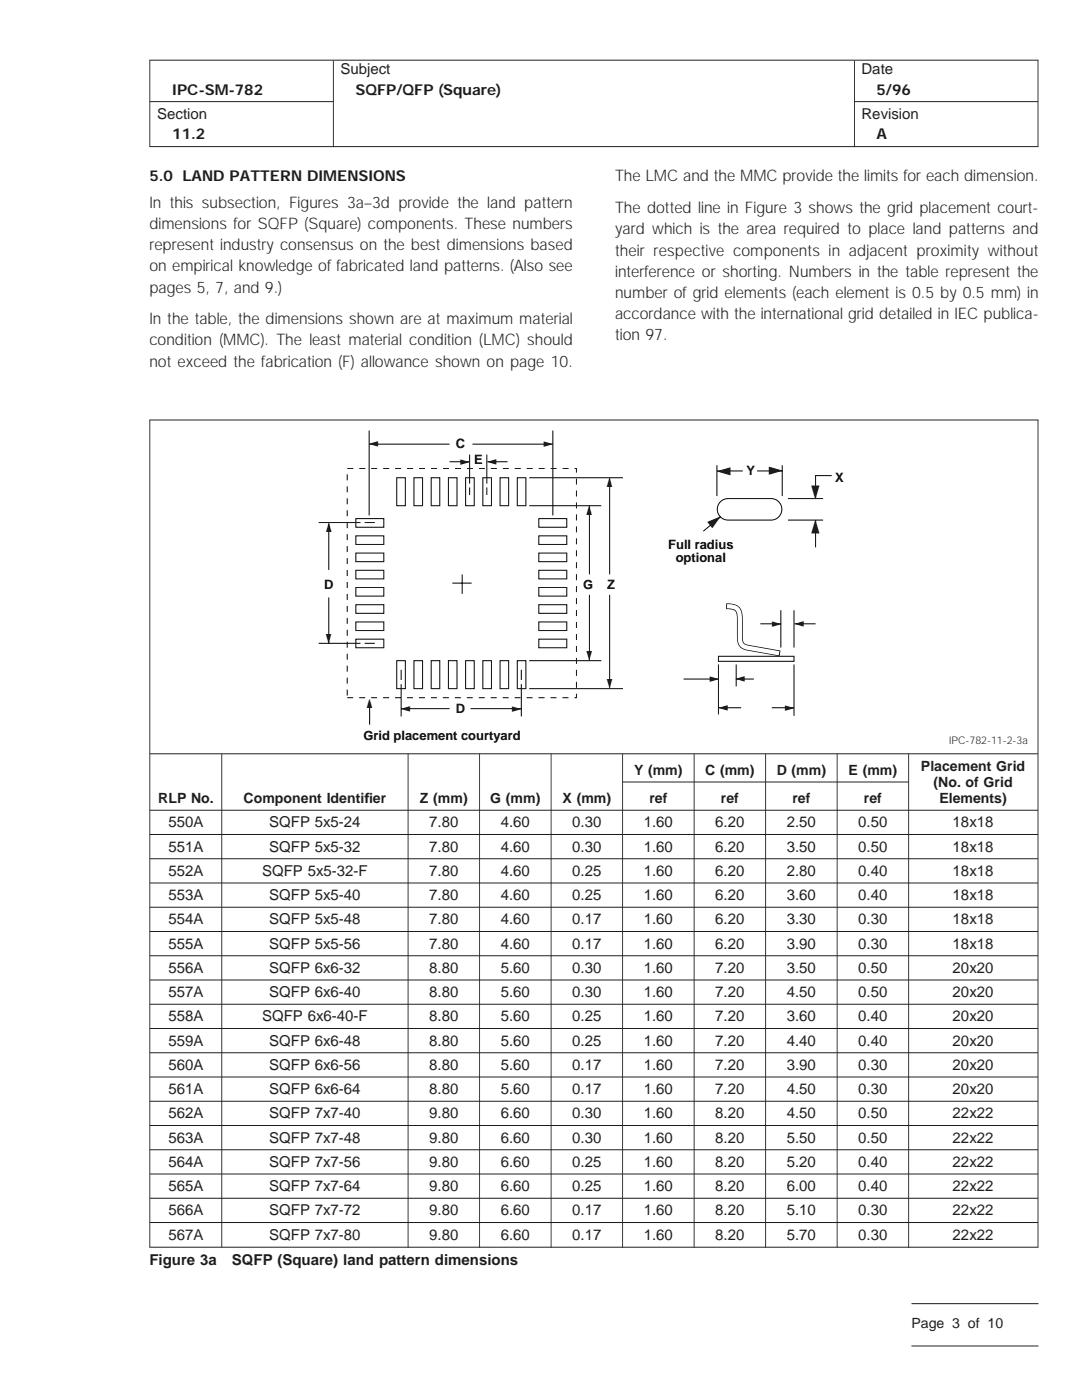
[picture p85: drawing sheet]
<svg xmlns="http://www.w3.org/2000/svg" width="216mm" height="279mm" viewBox="0 0 216 279" stroke-linecap="round" stroke-linejoin="round" font-family="sans-serif">
<defs><g id="words">
<g font-size="3.9">
<text x="143.1" y="93.1" transform="rotate(90 143.1 93.1)">▼</text>
<text x="156.2" y="94.9" transform="rotate(-90 156.2 94.9)">▼</text>
<text x="161.9" y="99.5">▼</text>
<text x="144.3" y="103.8" transform="rotate(-129 144.3 103.8)">▼</text>
<text x="163.6" y="103.8" transform="rotate(-180 163.6 103.8)">▼</text>
</g>
<g font-size="3.2" fill="#231f20">
<text x="29.8" y="41.5">In this subsection, Figures 3a–3d provide the land pattern</text>
<text x="122.7" y="36.2">The LMC and the MMC provide the limits for each dimension.</text>
<text x="29.8" y="45.7">dimensions for SQFP (Square) components. These numbers</text>
<text x="122.7" y="42.5">The dotted line in Figure 3 shows the grid placement court-</text>
<text x="122.7" y="46.8">yard which is the area required to place land patterns and</text>
<text x="29.8" y="49.9">represent industry consensus on the best dimensions based</text>
<text x="122.7" y="51">their respective components in adjacent proximity without</text>
<text x="29.8" y="54.2">on empirical knowledge offabricated land patterns. (Also see</text>
<text x="29.8" y="58.4">pages 5, 7, and 9.)</text>
<text x="122.7" y="55.2">interference or shorting. Numbers in the table represent the</text>
<text x="122.7" y="59.4">number of grid elements (each element is 0.5 by 0.5 mm) in</text>
<text x="29.8" y="64.7">In the table, the dimensions shown are at maximum material</text>
<text x="122.7" y="63.7">accordance with the international grid detailed in IEC publica-</text>
<text x="29.8" y="68.9">condition (MMC). The least material condition (LMC) should</text>
<text x="122.7" y="67.9">tion 97.</text>
<text x="29.8" y="73.2">not exceed the fabrication (F) allowance shown on page 10.</text>
</g>
<g font-size="3" fill="#231f20">
<text x="67.9" y="14.8">Subject</text>
<text x="171.9" y="14.8">Date</text>
<text x="31.4" y="23.7">Section</text>
<text x="34.4" y="18.9">IPC-SM-782</text>
<text x="70.9" y="18.9">SQFP/QFP (Square)</text>
<text x="171.9" y="23.7">Revision</text>
<text x="174.9" y="18.9">5/96</text>
<text x="34.4" y="27.8">11.2</text>
<text x="174.9" y="27.8">A</text>
<text x="29.8" y="36.1">5.0 LAND PATTERN DIMENSIONS</text>
<text x="33.6" y="165.1">550A</text>
<text x="53.7" y="165.1">SQFP 5x5-24</text>
<text x="85.7" y="165.1">7.80</text>
<text x="99.9" y="165.1">4.60</text>
<text x="114.2" y="165.1">0.30</text>
<text x="128.5" y="165.1">1.60</text>
<text x="142.7" y="165.1">6.20</text>
<text x="157" y="165.1">2.50</text>
<text x="171.3" y="165.1">0.50</text>
<text x="190.1" y="165.1">18x18</text>
<text x="33.6" y="170">551A</text>
<text x="53.7" y="170">SQFP 5x5-32</text>
<text x="85.7" y="170">7.80</text>
<text x="99.9" y="170">4.60</text>
<text x="114.2" y="170">0.30</text>
<text x="128.5" y="170">1.60</text>
<text x="142.7" y="170">6.20</text>
<text x="157" y="170">3.50</text>
<text x="171.3" y="170">0.50</text>
<text x="190.1" y="170">18x18</text>
<text x="33.6" y="174.8">552A</text>
<text x="33.6" y="179.7">553A</text>
<text x="52.3" y="174.8">SQFP 5x5-32-F</text>
<text x="53.7" y="179.7">SQFP 5x5-40</text>
<text x="85.7" y="174.8">7.80</text>
<text x="85.7" y="179.7">7.80</text>
<text x="99.9" y="174.8">4.60</text>
<text x="99.9" y="179.7">4.60</text>
<text x="114.2" y="174.8">0.25</text>
<text x="114.2" y="179.7">0.25</text>
<text x="128.5" y="174.8">1.60</text>
<text x="128.5" y="179.7">1.60</text>
<text x="142.7" y="174.8">6.20</text>
<text x="142.7" y="179.7">6.20</text>
<text x="157" y="174.8">2.80</text>
<text x="157" y="179.7">3.60</text>
<text x="171.3" y="174.8">0.40</text>
<text x="171.3" y="179.7">0.40</text>
<text x="190.1" y="174.8">18x18</text>
<text x="190.1" y="179.7">18x18</text>
<text x="33.6" y="184.5">554A</text>
<text x="53.7" y="184.5">SQFP 5x5-48</text>
<text x="85.7" y="184.5">7.80</text>
<text x="99.9" y="184.5">4.60</text>
<text x="114.2" y="184.5">0.17</text>
<text x="128.5" y="184.5">1.60</text>
<text x="142.7" y="184.5">6.20</text>
<text x="157" y="184.5">3.30</text>
<text x="171.3" y="184.5">0.30</text>
<text x="190.1" y="184.5">18x18</text>
<text x="33.6" y="189.3">555A</text>
<text x="53.7" y="189.3">SQFP 5x5-56</text>
<text x="85.7" y="189.3">7.80</text>
<text x="99.9" y="189.3">4.60</text>
<text x="114.2" y="189.3">0.17</text>
<text x="128.5" y="189.3">1.60</text>
<text x="142.7" y="189.3">6.20</text>
<text x="157" y="189.3">3.90</text>
<text x="171.3" y="189.3">0.30</text>
<text x="190.1" y="189.3">18x18</text>
<text x="33.6" y="194.2">556A</text>
<text x="53.7" y="194.2">SQFP 6x6-32</text>
<text x="85.7" y="194.2">8.80</text>
<text x="99.9" y="194.2">5.60</text>
<text x="114.2" y="194.2">0.30</text>
<text x="128.5" y="194.2">1.60</text>
<text x="142.7" y="194.2">7.20</text>
<text x="157" y="194.2">3.50</text>
<text x="171.3" y="194.2">0.50</text>
<text x="190.1" y="194.2">20x20</text>
<text x="33.6" y="199">557A</text>
<text x="33.6" y="203.8">558A</text>
<text x="52.3" y="203.8">SQFP 6x6-40-F</text>
<text x="53.7" y="199">SQFP 6x6-40</text>
<text x="85.7" y="199">8.80</text>
<text x="85.7" y="203.8">8.80</text>
<text x="99.9" y="199">5.60</text>
<text x="99.9" y="203.8">5.60</text>
<text x="114.2" y="199">0.30</text>
<text x="114.2" y="203.8">0.25</text>
<text x="128.5" y="199">1.60</text>
<text x="128.5" y="203.8">1.60</text>
<text x="142.7" y="199">7.20</text>
<text x="142.7" y="203.8">7.20</text>
<text x="157" y="199">4.50</text>
<text x="157" y="203.8">3.60</text>
<text x="171.3" y="199">0.50</text>
<text x="171.3" y="203.8">0.40</text>
<text x="190.1" y="199">20x20</text>
<text x="190.1" y="203.8">20x20</text>
<text x="33.6" y="208.7">559A</text>
<text x="53.7" y="208.7">SQFP 6x6-48</text>
<text x="85.7" y="208.7">8.80</text>
<text x="99.9" y="208.7">5.60</text>
<text x="114.2" y="208.7">0.25</text>
<text x="128.5" y="208.7">1.60</text>
<text x="142.7" y="208.7">7.20</text>
<text x="157" y="208.7">4.40</text>
<text x="171.3" y="208.7">0.40</text>
<text x="190.1" y="208.7">20x20</text>
<text x="33.6" y="213.5">560A</text>
<text x="53.7" y="213.5">SQFP 6x6-56</text>
<text x="85.7" y="213.5">8.80</text>
<text x="99.9" y="213.5">5.60</text>
<text x="114.2" y="213.5">0.17</text>
<text x="128.5" y="213.5">1.60</text>
<text x="142.7" y="213.5">7.20</text>
<text x="157" y="213.5">3.90</text>
<text x="171.3" y="213.5">0.30</text>
<text x="190.1" y="213.5">20x20</text>
<text x="33.6" y="218.4">561A</text>
<text x="53.7" y="218.4">SQFP 6x6-64</text>
<text x="85.7" y="218.4">8.80</text>
<text x="99.9" y="218.4">5.60</text>
<text x="114.2" y="218.4">0.17</text>
<text x="128.5" y="218.4">1.60</text>
<text x="142.7" y="218.4">7.20</text>
<text x="157" y="218.4">4.50</text>
<text x="171.3" y="218.4">0.30</text>
<text x="190.1" y="218.4">20x20</text>
<text x="33.6" y="223.2">562A</text>
<text x="53.7" y="223.2">SQFP 7x7-40</text>
<text x="85.7" y="223.2">9.80</text>
<text x="99.9" y="223.2">6.60</text>
<text x="114.2" y="223.2">0.30</text>
<text x="128.5" y="223.2">1.60</text>
<text x="142.7" y="223.2">8.20</text>
<text x="157" y="223.2">4.50</text>
<text x="171.3" y="223.2">0.50</text>
<text x="190.1" y="223.2">22x22</text>
<text x="33.6" y="228">563A</text>
<text x="33.6" y="232.9">564A</text>
<text x="53.7" y="228">SQFP 7x7-48</text>
<text x="53.7" y="232.9">SQFP 7x7-56</text>
<text x="85.7" y="228">9.80</text>
<text x="85.7" y="232.9">9.80</text>
<text x="99.9" y="228">6.60</text>
<text x="99.9" y="232.9">6.60</text>
<text x="114.2" y="228">0.30</text>
<text x="114.2" y="232.9">0.25</text>
<text x="128.5" y="228">1.60</text>
<text x="128.5" y="232.9">1.60</text>
<text x="142.7" y="228">8.20</text>
<text x="142.7" y="232.9">8.20</text>
<text x="157" y="228">5.50</text>
<text x="157" y="232.9">5.20</text>
<text x="171.3" y="228">0.50</text>
<text x="171.3" y="232.9">0.40</text>
<text x="190.1" y="228">22x22</text>
<text x="190.1" y="232.9">22x22</text>
<text x="33.6" y="237.7">565A</text>
<text x="53.7" y="237.7">SQFP 7x7-64</text>
<text x="85.7" y="237.7">9.80</text>
<text x="99.9" y="237.7">6.60</text>
<text x="114.2" y="237.7">0.25</text>
<text x="128.5" y="237.7">1.60</text>
<text x="142.7" y="237.7">8.20</text>
<text x="157" y="237.7">6.00</text>
<text x="171.3" y="237.7">0.40</text>
<text x="190.1" y="237.7">22x22</text>
<text x="33.6" y="242.6">566A</text>
<text x="53.7" y="242.6">SQFP 7x7-72</text>
<text x="85.7" y="242.6">9.80</text>
<text x="99.9" y="242.6">6.60</text>
<text x="114.2" y="242.6">0.17</text>
<text x="128.5" y="242.6">1.60</text>
<text x="142.7" y="242.6">8.20</text>
<text x="157" y="242.6">5.10</text>
<text x="171.3" y="242.6">0.30</text>
<text x="190.1" y="242.6">22x22</text>
<text x="33.6" y="247.4">567A</text>
<text x="53.7" y="247.4">SQFP 7x7-80</text>
<text x="85.7" y="247.4">9.80</text>
<text x="99.9" y="247.4">6.60</text>
<text x="114.2" y="247.4">0.17</text>
<text x="128.5" y="247.4">1.60</text>
<text x="142.7" y="247.4">8.20</text>
<text x="157" y="247.4">5.70</text>
<text x="171.3" y="247.4">0.30</text>
<text x="190.1" y="247.4">22x22</text>
<text x="29.8" y="252.4">Figure 3a</text>
<text x="46.3" y="252.4">SQFP (Square) land pattern dimensions</text>
</g>
<g font-size="2.8" fill="#231f20">
<text x="126.5" y="154.7">Y (mm)</text>
<text x="140.7" y="154.7">C (mm)</text>
<text x="155" y="154.7">D (mm)</text>
<text x="169.3" y="154.7">E (mm)</text>
<text x="183.8" y="154">Placement Grid</text>
<text x="31.6" y="160.3">RLP No.</text>
<text x="48.6" y="160.3">Component Identif</text>
<text x="72.7" y="160.3">ier</text>
<text x="83.8" y="160.3">Z (mm)</text>
<text x="97.8" y="160.3">G (mm)</text>
<text x="112.3" y="160.3">X (mm)</text>
<text x="129.6" y="160.3">ref</text>
<text x="143.8" y="160.3">ref</text>
<text x="158.1" y="160.3">ref</text>
<text x="172.4" y="160.3">ref</text>
<text x="186.3" y="157.1">(No. of Grid</text>
<text x="187.4" y="160.3">Elements)</text>
<text x="181.9" y="265">Page 3 of 10</text>
</g>
<g font-size="2.6">
<text x="73.7" y="88.1" transform="rotate(90 73.7 88.1)">▼</text>
<text x="90.9" y="89.5">C</text>
<text x="110.3" y="89.2" transform="rotate(-90 110.3 89.2)">▼</text>
<text x="93.7" y="92.7" transform="rotate(-90 93.7 92.7)">▼</text>
<text x="94.6" y="92.6">E</text>
<text x="97.3" y="91.6" transform="rotate(90 97.3 91.6)">▼</text>
<text x="122.2" y="95.4" transform="rotate(-180 122.2 95.4)">▼</text>
<text x="148.9" y="94.8">Y</text>
<text x="118.2" y="100.9" transform="rotate(-180 118.2 100.9)">▼</text>
<text x="166.6" y="96.2">X</text>
<text x="66.2" y="104.5" transform="rotate(-180 66.2 104.5)">▼</text>
<text x="133.3" y="109.5">Full radius</text>
<text x="134.8" y="112.1">optional</text>
<text x="64.7" y="117.6">D</text>
<text x="116.3" y="117.6">G</text>
<text x="121.2" y="117.6">Z</text>
<text x="155.9" y="125.1" transform="rotate(-90 155.9 125.1)">▼</text>
<text x="158.6" y="123.9" transform="rotate(90 158.6 123.9)">▼</text>
<text x="65" y="128.4">▼</text>
<text x="117" y="131.8">▼</text>
<text x="121.1" y="137.3">▼</text>
<text x="143.4" y="136.1" transform="rotate(-90 143.4 136.1)">▼</text>
<text x="146.8" y="134.9" transform="rotate(90 146.8 134.9)">▼</text>
<text x="74.3" y="139.4" transform="rotate(-180 74.3 139.4)">▼</text>
<text x="80" y="140.9" transform="rotate(90 80 140.9)">▼</text>
<text x="90.9" y="142.4">D</text>
<text x="104" y="142" transform="rotate(-90 104 142)">▼</text>
<text x="143.5" y="140.7" transform="rotate(90 143.5 140.7)">▼</text>
<text x="158.4" y="141.8" transform="rotate(-90 158.4 141.8)">▼</text>
<text x="72.5" y="147.6">Grid placement courtyard</text>
</g>
<text font-size="2.1" fill="#231f20" x="189.4" y="148.5">IPC-782-11-2-3a</text>
</g></defs>
<g fill="none" stroke="#231f20" stroke-width=".2">
<path d="M29.8 12h177.4M29.8 29.3h177.4M29.9 20.3h36.6M170.5 20.3h36.6M29.8 83.8h177.4M29.9 150.4h177.2M124.2 156.1h57.1M29.9 161.7h177.2M29.9 166.5h177.2M29.9 171.4h177.2M29.9 176.2h177.2M29.9 181.1h177.2"/>
<path d="M29.9 185.9h177.2M29.9 190.7h177.2M29.9 195.6h177.2M29.9 200.4h177.2M29.9 205.3h177.2M29.9 210.1h177.2M29.9 214.9h177.2M29.9 219.8h177.2M29.9 224.6h177.2M29.9 229.5h177.2M29.9 234.3h177.2M29.9 239.1h177.2"/>
<path d="M29.8 248.9h177.4M29.9 244h177.2M181.9 260.2h25.3M181.9 268.6h25.3"/>
</g>
<path d="M29.8 166.4h.2M207 166.4h.2" fill="none" stroke="#231f20" stroke-width="165.1" stroke-linecap="butt"/>
<path d="M44.2 199.7h.1M81.3 199.7h.2M95.6 199.7h.2M109.9 199.7h.2M124.1 199.7h.2M138.4 199.7h.2M152.7 199.7h.2M167 199.7h.1M181.2 199.7h.2" fill="none" stroke="#231f20" stroke-width="98.6" stroke-linecap="butt"/>
<g fill="none" stroke="#000" stroke-width=".2">
<path d="M73.7 85.9v17M73.7 88.6h16M79.2 95.3h1.7v5.6h-1.7zM82.6 95.3h1.7v5.6h-1.7zM86 95.3h1.8v5.6h-1.8zM89.5 95.3h1.7v5.6h-1.7zM89.7 92.2h4M92.9 95.3h1.7v5.6h-1.7zM93.7 90.7v5.8M93.7 97.3v1.5M94.3 88.6h16M96.3 95.3h1.8v5.6h-1.8z"/>
<path d="M97.1 90.7v5.8M97.1 97.3v1.5M97.3 92.2h4M99.8 95.3h1.7v5.6h-1.7zM103.2 95.3h1.7v5.6h-1.7zM105.6 95.3h18.7M110.3 85.9v17M121.6 95.4v19.2M143.1 92.8v6.2M143.1 94h5.1M151.1 94h5.1M156.1 92.8v6.2"/>
<path d="M157.2 99.5h7M166 94.9h-3.3v4.6M63.6 104.3h8.3M65.6 104.5v9.2M65.6 119.2v9.2M71 103.5h5.6v1.7h-5.6zM71 106.9h5.6v1.8h-5.6zM71 110.4h5.6v1.7h-5.6zM71 113.8h5.6v1.7h-5.6zM71 117.2h5.6v1.8h-5.6zM72.8 104.3h2M90.3 116.4h3.8"/>
<path d="M92.2 114.7v3.8M105.6 100.9h14.4M107.5 103.5h5.6v1.7h-5.6zM107.5 106.9h5.6v1.8h-5.6zM107.5 110.4h5.6v1.7h-5.6zM107.5 113.8h5.6v1.7h-5.6zM107.5 117.2h5.6v1.8h-5.6zM117.6 100.9v13.7M117.6 118.7v13.1M121.6 118.7v18.6M143.8 100.1l.9-.5 .6-.1h8.6a2.15 2.15 0 0 1 2.1 2.1 2.15 2.15 0 0 1-2.1 2.2h-8.6a2.15 2.15 0 0 1-2-1.3 2.15 2.15 0 0 1 .5-2.4zM143.8 103.2l-3.5 2.8"/>
<path d="M157.2 103.8h7M162.7 103.8v5.4M63.6 128.4h8.3M71 120.7h5.6v1.7h-5.6zM71 124.1h5.6v1.7h-5.6zM71 127.6h5.6v1.7h-5.6zM72.8 128.4h2M79.2 131.9h1.7v5.5h-1.7zM80 133.7v2M80 136.5v6.5M82.6 131.9h1.7v5.5h-1.7zM86 131.9h1.8v5.5h-1.8z"/>
<path d="M89.5 131.9h1.7v5.5h-1.7zM92.9 131.9h1.7v5.5h-1.7zM96.3 131.9h1.8v5.5h-1.8zM99.8 131.9h1.7v5.5h-1.7zM103.2 131.9h1.7v5.5h-1.7zM104 133.7v2M104 136.5v6.5M105.6 137.4h18.7M105.6 131.9h14.4M107.5 120.7h5.6v1.7h-5.6zM107.5 124.1h5.6v1.7h-5.6zM107.5 127.6h5.6v1.7h-5.6z"/>
<path d="M136.4 135.5h7M143.4 131h15v1h-15zM143.4 132.6v10M146.8 135.5h3.6M146.9 132.6v4.4M151.7 124.5h4.2M155.8 121.8v7.4M158.4 121.8v7.4M158.4 132.6v10.3M158.6 124.5h4.1M73.8 140.6v4M80 141.4h9.7"/>
<path d="M93.9 141.4h10.1M143.5 141.2h4.4M154 141.2h4.4"/>
</g>
<path d="M144.9 121a2.37 2.37 0 0 1 2.5 1.1l.2 1.4v3.6a1.79 1.79 0 0 0 1.8 2.2l6.2 1.1" fill="none" stroke="#000" stroke-width="1.1" stroke-linecap="butt"/>
<path d="M145.1 121a2.16 2.16 0 0 1 2.4 1.2l.1 1.3v3.6a1.79 1.79 0 0 0 1.8 2.2l6.1 1.1" fill="none" stroke="#fff" stroke-width=".86" stroke-linecap="butt"/>
<path d="M69.3 93.5h45.7v45.7h-45.7z" fill="none" stroke="#000" stroke-width=".2" stroke-dasharray="1.2 1.2" stroke-linecap="butt"/>
<path d="M29.8 20.6h.2M66.4 20.7h.2M170.4 20.7h.2M207 20.6h.2" fill="none" stroke="#231f20" stroke-width="17.2" stroke-linecap="butt"/>
<use href="#words"/>
</svg>
